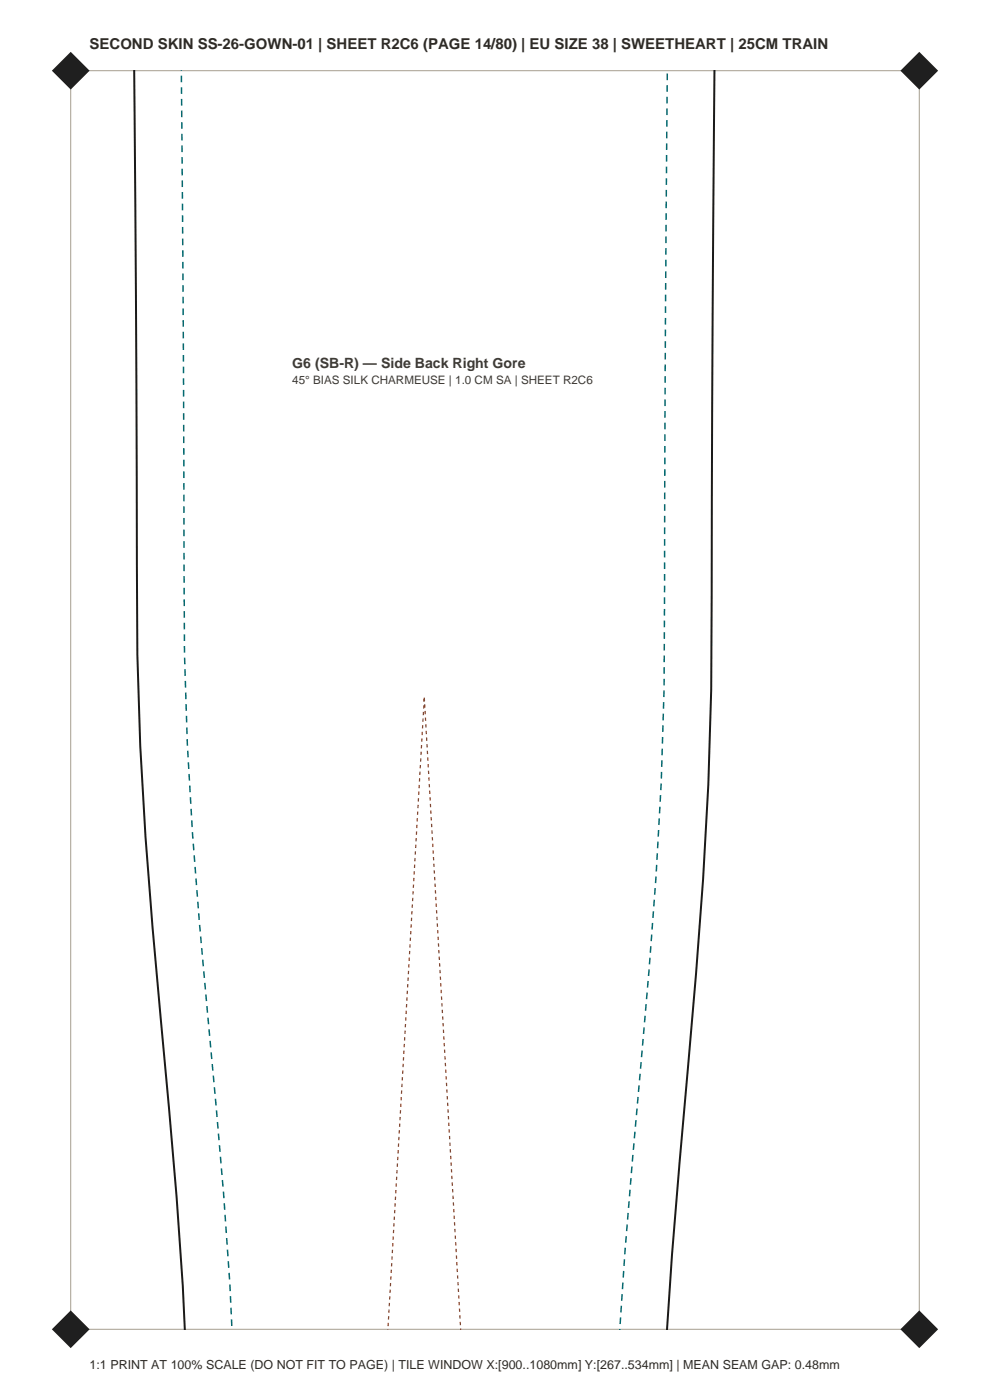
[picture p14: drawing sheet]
<svg xmlns="http://www.w3.org/2000/svg" width="210mm" height="297mm" viewBox="0 0 210 297" stroke-linecap="round" stroke-linejoin="round" font-family="sans-serif">
<defs><g id="words">
<text font-size="3.2" fill="#2e2b26" x="19" y="10.5">SECOND SKIN SS-26-GOWN-01 | SHEET R2C6 (PAGE 14/80) | EU SIZE 38 | SWEETHEART | 25CM TRAIN</text>
<text font-size="3" fill="#403b33" x="62" y="78">G6 (SB-R) — Side Back Right Gore</text>
<text font-size="2.6" fill="#2e2b26" x="19" y="290.5">1:1 PRINT AT 100% SCALE (DO NOT FIT TO PAGE) | TILE WINDOW X:[900..1080mm] Y:[267..534mm] | MEAN SEAM GAP: 0.48mm</text>
<text font-size="2.5" fill="#403b33" x="62" y="81.5">45° BIAS SILK CHARMEUSE | 1.0 CM SA | SHEET R2C6</text>
</g></defs>
<path d="M15 15h180v267h-180z" fill="none" stroke="#a69e8f" stroke-width=".21"/>
<g fill="#1f1f1f">
<path d="M11 282l4-4 4 4-4 4z" fill-rule="evenodd"/>
<path d="M191 282l4-4 4 4-4 4z" fill-rule="evenodd"/>
<path d="M11 15l4-4 4 4-4 4z" fill-rule="evenodd"/>
<path d="M191 15l4-4 4 4-4 4z" fill-rule="evenodd"/>
</g>
<path d="M28.5 14.9l.3 47.6 .2 57.2a784.6 784.6 0 0 0 3.4 77.1 2846.6 2846.6 0 0 1 6.4 76l.4 9.3M151.6 14.9l-.4 51.7-.2 59.7a852.7 852.7 0 0 1-3.4 80.3l-5.1 59.6-1 15.9" fill="none" stroke="#1a1a1a" stroke-width=".42"/>
<path d="M141.6 14.9l-.4 51.7-.2 59.6a843.1 843.1 0 0 1-3.3 79.6l-5.1 59.7-1.1 16.6M49.2 282.1a1244.9 1244.9 0 0 0-5.2-67 917.4 917.4 0 0 1-5-95.4l-.2-57.2-.3-47.6" fill="none" stroke="#036970" stroke-width=".32" stroke-dasharray="1.4 1.1" stroke-linecap="butt"/>
<path d="M90 148l7.7 134.1M82.3 282.1l7.7-134.1" fill="none" stroke="#9e401f" stroke-width=".26" stroke-dasharray=".7 .7" stroke-linecap="butt"/>
<use href="#words"/>
</svg>
